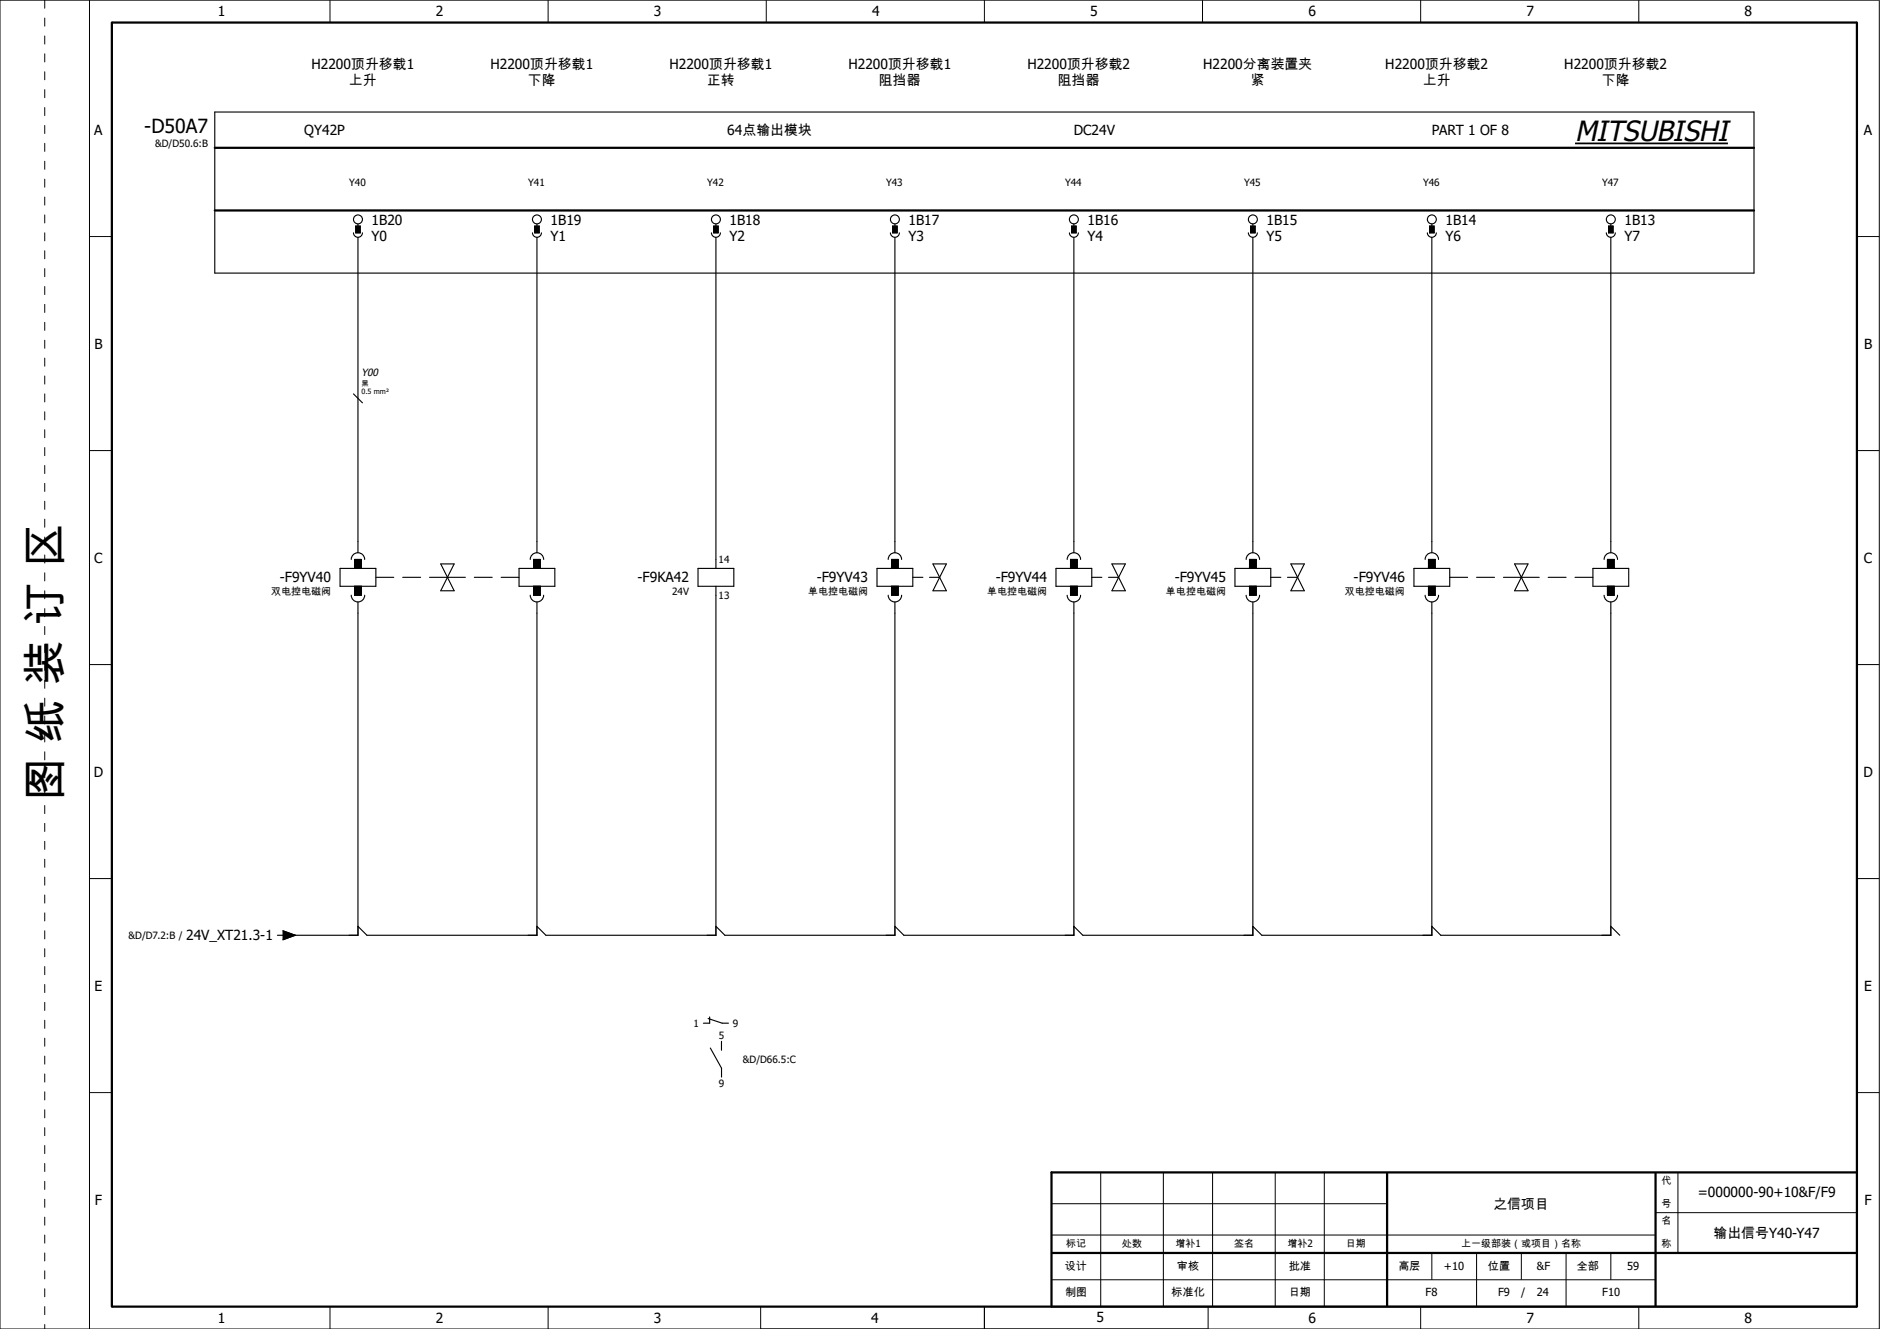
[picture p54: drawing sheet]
<svg xmlns="http://www.w3.org/2000/svg" width="420mm" height="297mm" viewBox="0 0 420 297" stroke-linecap="round" stroke-linejoin="round" font-family="sans-serif">
<defs><g id="words">
<text font-size="9.9" x="13.6" y="179.1" transform="rotate(-90 13.6 179.1)">图 纸 装 订 区</text>
<text font-size="6.3" x="352" y="31.5">MITSUBISHI</text>
<text font-size="4.3" x="32.2" y="29.7">-D50A7</text>
<g font-size="3.1">
<text x="48.7" y="3.7">1</text>
<text x="97.4" y="3.7">2</text>
<text x="146.2" y="3.7">3</text>
<text x="194.9" y="3.7">4</text>
<text x="243.7" y="3.7">5</text>
<text x="292.4" y="3.7">6</text>
<text x="341.2" y="3.7">7</text>
<text x="389.9" y="3.7">8</text>
<text x="69.6" y="15.3">H2200顶升移载1</text>
<text x="109.6" y="15.3">H2200顶升移载1</text>
<text x="149.6" y="15.3">H2200顶升移载1</text>
<text x="189.6" y="15.3">H2200顶升移载1</text>
<text x="229.6" y="15.3">H2200顶升移载2</text>
<text x="268.9" y="15.3">H2200分离装置夹</text>
<text x="309.6" y="15.3">H2200顶升移载2</text>
<text x="349.6" y="15.3">H2200顶升移载2</text>
<text x="78" y="19.1">上升</text>
<text x="118" y="19.1">下降</text>
<text x="158" y="19.1">正转</text>
<text x="196.4" y="19.1">阻挡器</text>
<text x="236.4" y="19.1">阻挡器</text>
<text x="279.5" y="19.1">紧</text>
<text x="318" y="19.1">上升</text>
<text x="358" y="19.1">下降</text>
<text x="21.1" y="30.1">A</text>
<text x="68" y="30.2">QY42P</text>
<text x="162.5" y="30.2">64点输出模块</text>
<text x="240" y="30.2">DC24V</text>
<text x="320" y="30.2">PART 1 OF 8</text>
<text x="416.6" y="30.1">A</text>
<text x="83" y="50.2">1B20</text>
<text x="83" y="53.9">Y0</text>
<text x="123" y="50.2">1B19</text>
<text x="123" y="53.9">Y1</text>
<text x="163" y="50.2">1B18</text>
<text x="163" y="53.9">Y2</text>
<text x="203" y="50.2">1B17</text>
<text x="203" y="53.9">Y3</text>
<text x="243" y="50.2">1B16</text>
<text x="243" y="53.9">Y4</text>
<text x="283" y="50.2">1B15</text>
<text x="283" y="53.9">Y5</text>
<text x="323" y="50.2">1B14</text>
<text x="323" y="53.9">Y6</text>
<text x="363" y="50.2">1B13</text>
<text x="363" y="53.9">Y7</text>
<text x="21.1" y="77.9">B</text>
<text x="416.6" y="77.9">B</text>
<text x="21.1" y="125.8">C</text>
<text x="416.6" y="125.8">C</text>
<text x="62.5" y="130.2">-F9YV40</text>
<text x="142.5" y="130.2">-F9KA42</text>
<text x="182.5" y="130.2">-F9YV43</text>
<text x="222.5" y="130.2">-F9YV44</text>
<text x="262.5" y="130.2">-F9YV45</text>
<text x="302.5" y="130.2">-F9YV46</text>
<text x="20.9" y="173.6">D</text>
<text x="416.4" y="173.6">D</text>
<text x="41.6" y="210.2">24V_XT21.3-1</text>
<text x="21.1" y="221.4">E</text>
<text x="416.6" y="221.4">E</text>
<text x="21.2" y="269.3">F</text>
<text x="379.4" y="267.6">=000000-90+10&amp;F/F9</text>
<text x="416.7" y="269.3">F</text>
<text x="333.8" y="270.2">之信项目</text>
<text x="383" y="276.7">输出信号Y40-Y47</text>
<text x="48.7" y="295.7">1</text>
<text x="97.4" y="295.7">2</text>
<text x="146.2" y="295.7">3</text>
<text x="194.7" y="295.6">4</text>
<text x="245" y="295.6">5</text>
<text x="292.4" y="295.7">6</text>
<text x="341.2" y="295.7">7</text>
<text x="389.9" y="295.7">8</text>
</g>
<g font-size="2.5">
<text x="238" y="283.7">设计</text>
<text x="263" y="283.7">审核</text>
<text x="288" y="283.7">批准</text>
<text x="312.5" y="283.7">高层</text>
<text x="322.7" y="283.7">+10</text>
<text x="332.5" y="283.7">位置</text>
<text x="343.5" y="283.7">&amp;F</text>
<text x="352.4" y="283.7">全部</text>
<text x="363.6" y="283.9">59</text>
<text x="238" y="289.7">制图</text>
<text x="261.8" y="289.7">标准化</text>
<text x="288" y="289.7">日期</text>
<text x="318.6" y="289.7">F8</text>
<text x="334.8" y="289.7">F9</text>
<text x="339.9" y="289.7">/</text>
<text x="343.4" y="289.7">24</text>
<text x="358.1" y="289.7">F10</text>
</g>
<text font-size="2.3" x="80.8" y="84.1">Y00</text>
<g font-size="2.2">
<text x="34.7" y="33">&amp;D/D50.6:B</text>
<text x="78" y="41.7">Y40</text>
<text x="118" y="41.7">Y41</text>
<text x="158" y="41.7">Y42</text>
<text x="198" y="41.7">Y43</text>
<text x="238" y="41.7">Y44</text>
<text x="278" y="41.7">Y45</text>
<text x="318" y="41.7">Y46</text>
<text x="358" y="41.7">Y47</text>
<text x="160.6" y="125.9">14</text>
<text x="60.6" y="133.1">双电控电磁阀</text>
<text x="150.2" y="133.1">24V</text>
<text x="160.6" y="133.8">13</text>
<text x="180.6" y="133.1">单电控电磁阀</text>
<text x="220.6" y="133.1">单电控电磁阀</text>
<text x="260.6" y="133.1">单电控电磁阀</text>
<text x="300.6" y="133.1">双电控电磁阀</text>
<text x="28.7" y="209.9">&amp;D/D7.2:B /</text>
<text x="155" y="229.5">1</text>
<text x="160.6" y="232.2">5</text>
<text x="163.8" y="229.5">9</text>
<text x="166" y="237.6">&amp;D/D66.5:C</text>
<text x="160.6" y="242.9">9</text>
<text x="371.3" y="269.9">号</text>
<text x="371.3" y="264.6">代</text>
<text x="371.3" y="273.6">名</text>
<text x="238.3" y="278.6">标记</text>
<text x="250.8" y="278.6">处数</text>
<text x="262.7" y="278.6">增补1</text>
<text x="275.8" y="278.6">签名</text>
<text x="287.7" y="278.6">增补2</text>
<text x="300.8" y="278.6">日期</text>
<text x="326.5" y="278.6">上一级部装（或项目）名称</text>
<text x="371.3" y="278.6">称</text>
</g>
<g font-size="1.6">
<text x="80.8" y="88.1">0.5 mm²</text>
<text x="80.8" y="86.2">黑</text>
</g>
</g></defs>
<path d="M25 5h390v287h-390zM48 33h344M48 47h344M310 262v30M370 262v30M415 262h-180v30M235 280h180" fill="none" stroke="#000" stroke-width=".5"/>
<g fill="none" stroke="#000" stroke-width=".22">
<path d="M0 0h420v297h-420zM20 0v297M73.7 0v5M122.5 0v5M171.3 0v5M220 0v5M268.7 0v5M317.5 0v5M366.2 0v5M20 52.9h5M415 52.9h5M20 100.7h5"/>
<path d="M415 100.7h5M20 148.5h5M415 148.5h5M20 196.4h5M415 196.4h5M20 244.2h5M415 244.2h5M235 276h135M235 269h75M246 262v30M260 262v30M271 262v30"/>
<path d="M285 262v30M296 262v30M370 271h45M375 262v18M73.7 292v5M122.5 292v5M170 292v5M220 292v5M235 286h135M270 292v5M317.5 292v5M320 280v6"/>
<path d="M330 280v12M340 280v6M350 280v12M360 280v6M366.2 292v5"/>
</g>
<path d="M235 292h180" fill="none" stroke="#000" stroke-width=".35"/>
<path d="M10 0v297" fill="none" stroke="#000" stroke-width=".22" stroke-dasharray="1.8 2.2"/>
<g fill="none" stroke="#000" stroke-width=".25">
<path d="M48 25h344v36h-344zM79 52a1 1 0 0 0 1 1 1 1 0 0 0 1-1M79.5 50.5h1v1.5h-1zM80 50v.5M80 53v70.5M119 52a1 1 0 0 0 1 1 1 1 0 0 0 1-1M119.5 50.5h1v1.5h-1zM120 50v.5M120 53v70.5M159 52a1 1 0 0 0 1 1 1 1 0 0 0 1-1M159.5 50.5h1v1.5h-1zM160 50v.5"/>
<path d="M160 53v74M199 52a1 1 0 0 0 1 1 1 1 0 0 0 1-1M199.5 50.5h1v1.5h-1zM200 50v.5M200 53v70.5M239 52a1 1 0 0 0 1 1 1 1 0 0 0 1-1M239.5 50.5h1v1.5h-1zM240 50v.5M240 53v70.5M279 52a1 1 0 0 0 1 1 1 1 0 0 0 1-1M279.5 50.5h1v1.5h-1zM280 50v.5"/>
<path d="M280 53v70.5M319 52a1 1 0 0 0 1 1 1 1 0 0 0 1-1M319.5 50.5h1v1.5h-1zM320 50v.5M320 53v70.5M359 52a1 1 0 0 0 1 1 1 1 0 0 0 1-1M359.5 50.5h1v1.5h-1zM360 50v.5M360 53v70.5M79 88l2 2M76 127h8v4h-8zM78.5 125a1.5 1.5 0 0 1 1.5-1.5 1.5 1.5 0 0 1 1.5 1.5"/>
<path d="M78.5 133a1.5 1.5 0 0 0 1.5 1.5 1.5 1.5 0 0 0 1.5-1.5M79.3 127v-2h1.4v2M79.3 131v2h1.4v-2M80 134.5v74.5h-16M84 129h4M90 129h4M96 129h8M98.5 126h3l-3 6h3zM106 129h4M112 129h4M116 127h8v4h-8zM118.5 125a1.5 1.5 0 0 1 1.5-1.5 1.5 1.5 0 0 1 1.5 1.5"/>
<path d="M118.5 133a1.5 1.5 0 0 0 1.5 1.5 1.5 1.5 0 0 0 1.5-1.5M119.2 127v-2h1.6v2M119.2 131v2h1.6v-2M120 134.5v74.5h-38l-2-2M156 127h8v4h-8zM160 131v78h-38l-2-2M196 127h8v4h-8zM198.5 133a1.5 1.5 0 0 0 1.5 1.5 1.5 1.5 0 0 0 1.5-1.5M198.5 125a1.5 1.5 0 0 1 1.5-1.5 1.5 1.5 0 0 1 1.5 1.5M199.3 127v-2h1.4v2M199.3 131v2h1.4v-2M200 134.5v74.5h-38l-2-2"/>
<path d="M204 129h2.3M207.7 129h2.3M208.5 126h3l-3 6h3zM236 127h8v4h-8zM238.5 133a1.5 1.5 0 0 0 1.5 1.5 1.5 1.5 0 0 0 1.5-1.5M238.5 125a1.5 1.5 0 0 1 1.5-1.5 1.5 1.5 0 0 1 1.5 1.5M239.3 127v-2h1.5v2M239.3 131v2h1.5v-2M240 134.5v74.5h-38l-2-2M244 129h2.2M247.8 129h2.2M248.5 126h3l-3 6h3z"/>
<path d="M276 127h8v4h-8zM278.5 133a1.5 1.5 0 0 0 1.5 1.5 1.5 1.5 0 0 0 1.5-1.5M278.5 125a1.5 1.5 0 0 1 1.5-1.5 1.5 1.5 0 0 1 1.5 1.5M279.3 127v-2h1.5v2M279.3 131v2h1.5v-2M280 134.5v74.5h-38l-2-2M284 129h2.3M287.8 129h2.2M288.5 126h3l-3 6h3zM316 127h8v4h-8zM318.5 125a1.5 1.5 0 0 1 1.5-1.5 1.5 1.5 0 0 1 1.5 1.5M318.5 133a1.5 1.5 0 0 0 1.5 1.5 1.5 1.5 0 0 0 1.5-1.5"/>
<path d="M319.2 127v-2h1.5v2M319.2 131v2h1.5v-2M320 134.5v74.5h-38l-2-2M324 129h4M330 129h4M336 129h8M338.5 126h3l-3 6h3zM346 129h4M352 129h4M356 127h8v4h-8zM358.5 125a1.5 1.5 0 0 1 1.5-1.5 1.5 1.5 0 0 1 1.5 1.5M358.5 133a1.5 1.5 0 0 0 1.5 1.5 1.5 1.5 0 0 0 1.5-1.5"/>
<path d="M359.3 127v-2h1.4v2M359.3 131v2h1.4v-2M360 134.5v74.5h-38l-2-2M62 209h1.2M63.2 208l2.8 1-2.8 1M360 207l2 2M158.3 227.6l3.1 1.1h1.4M158.6 227.3v1.4h-1.4M158.7 234.2l2.5 4.5v2M161.2 232.7v2"/>
<circle cx="80" cy="49" r="1"/>
<circle cx="120" cy="49" r="1"/>
<circle cx="160" cy="49" r="1"/>
<circle cx="200" cy="49" r="1"/>
<circle cx="240" cy="49" r="1"/>
<circle cx="280" cy="49" r="1"/>
<circle cx="320" cy="49" r="1"/>
<circle cx="360" cy="49" r="1"/>
</g>
<path d="M352 32.1h34.2" fill="none" stroke="#000" stroke-width=".39"/>
<g fill="#000" stroke="#000" stroke-width=".22">
<path d="M79.5 50.5h1v1.5h-1zM119.5 50.5h1v1.5h-1zM159.5 50.5h1v1.5h-1zM199.5 50.5h1v1.5h-1zM239.5 50.5h1v1.5h-1zM279.5 50.5h1v1.5h-1zM319.5 50.5h1v1.5h-1zM359.5 50.5h1v1.5h-1zM79.3 125h1.4v2h-1.4zM79.3 131h1.4v2h-1.4zM119.2 125h1.6v2h-1.6zM119.2 131h1.6v2h-1.6z"/>
<path d="M199.3 125h1.4v2h-1.4zM199.3 131h1.4v2h-1.4zM239.3 125h1.5v2h-1.5zM239.3 131h1.5v2h-1.5zM279.3 125h1.5v2h-1.5zM279.3 131h1.5v2h-1.5zM319.2 125h1.5v2h-1.5zM319.2 131h1.5v2h-1.5zM359.3 125h1.4v2h-1.4zM359.3 131h1.4v2h-1.4zM63.2 208l2.8 1-2.8 1z"/>
</g>
<use href="#words"/>
</svg>
